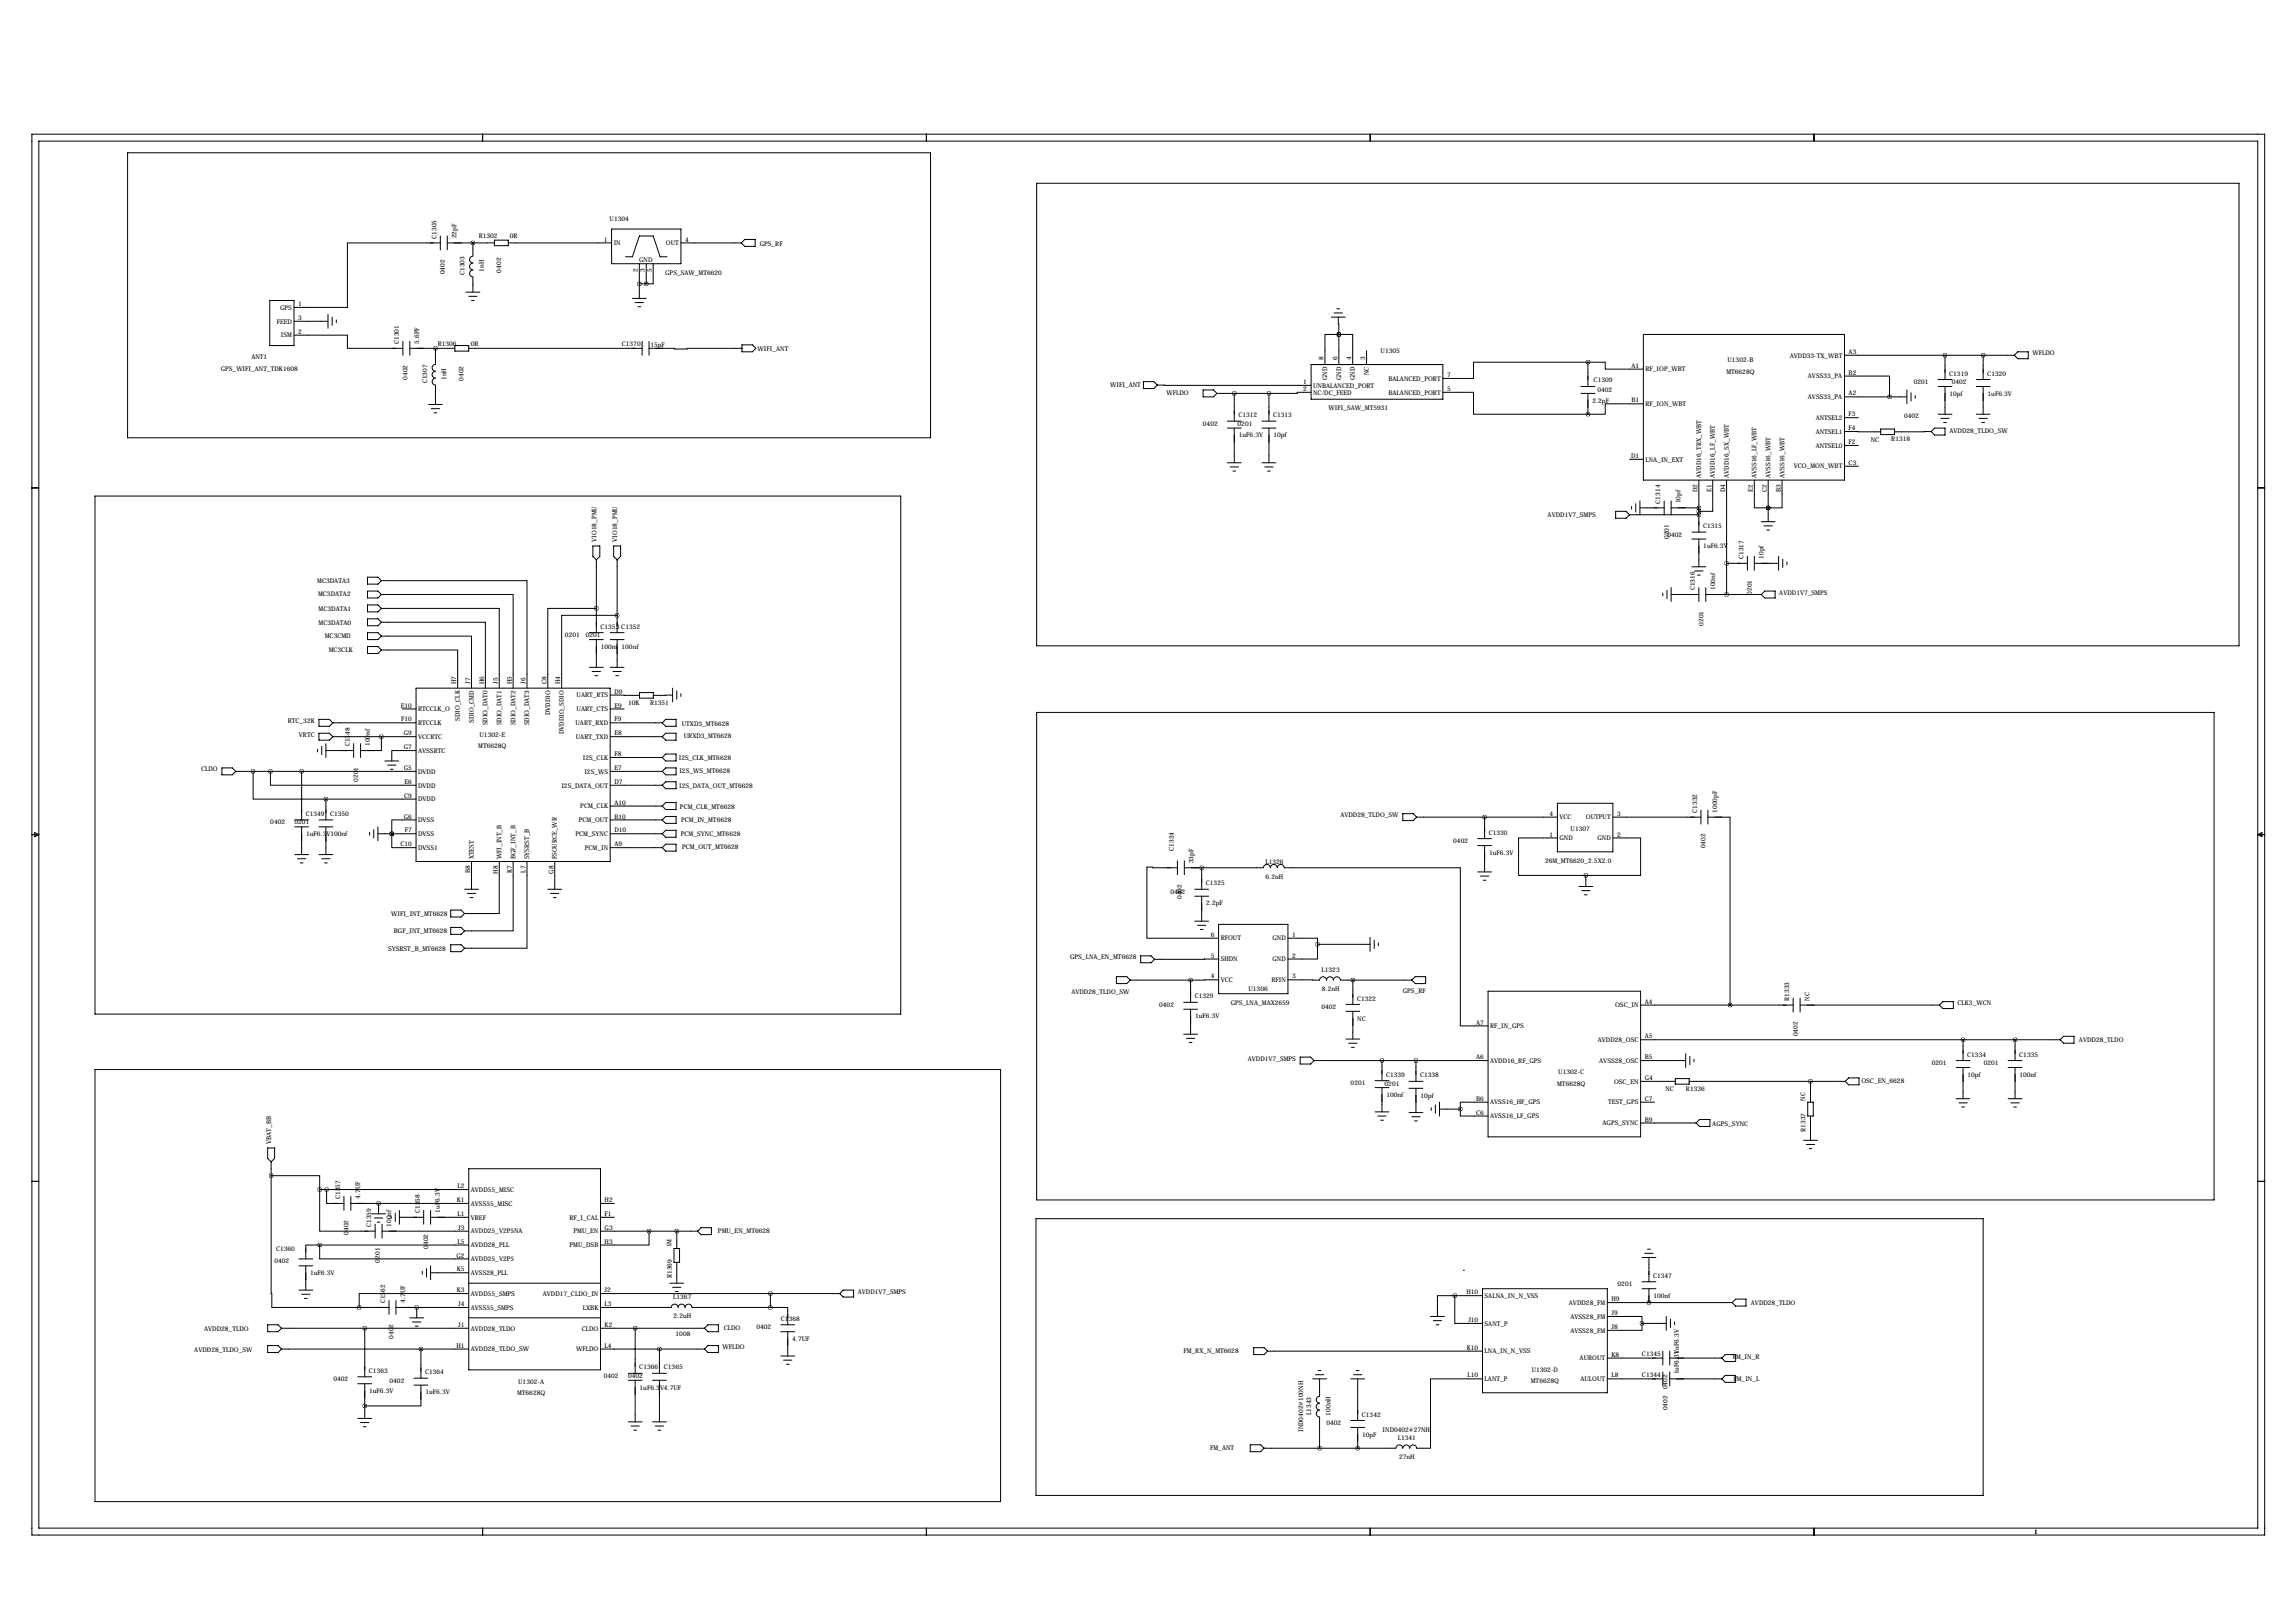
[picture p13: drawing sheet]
<svg xmlns="http://www.w3.org/2000/svg" width="841mm" height="594mm" viewBox="0 0 841 594" stroke-linecap="round" stroke-linejoin="round" font-family="sans-serif">
<defs><g id="words">
<g font-size="2.4">
<text x="223.3" y="81.1">U1304</text>
<text x="159.9" y="87.4" transform="rotate(-90 159.9 87.4)">C1305</text>
<text x="167.2" y="87.3" transform="rotate(-90 167.2 87.3)">22pF</text>
<text x="175.4" y="87.2">R1302</text>
<text x="186.8" y="87.1">0R</text>
<text x="221.1" y="88.5">1</text>
<text x="224.8" y="89.8">IN</text>
<text x="243.9" y="89.8">OUT</text>
<text x="251" y="88.5">4</text>
<text x="278.3" y="90">GPS_RF</text>
<text x="234.1" y="95.9">GND</text>
<text x="163" y="100.5" transform="rotate(-90 163 100.5)">0402</text>
<text x="170.2" y="100.8" transform="rotate(-90 170.2 100.8)">C1303</text>
<text x="177.2" y="99.5" transform="rotate(-90 177.2 99.5)">1nH</text>
<text x="183.5" y="99.8" transform="rotate(-90 183.5 99.8)">0402</text>
<text x="233.7" y="99.5" transform="rotate(-90 233.7 99.5)">2</text>
<text x="236.2" y="99.5" transform="rotate(-90 236.2 99.5)">3</text>
<text x="238.8" y="99.5" transform="rotate(-90 238.8 99.5)">5</text>
<text x="243.7" y="100.7">GPS_SAW_MT6620</text>
<text x="102.6" y="113.4">GPS</text>
<text x="109.2" y="112.1">1</text>
<text x="101.4" y="118.5">FEED</text>
<text x="109.2" y="117.2">3</text>
<text x="102.9" y="123.6">ISM</text>
<text x="109.2" y="122.2">2</text>
<text x="153.5" y="126" transform="rotate(-90 153.5 126)">5.6PF</text>
<text x="92.1" y="131.6">ANT1</text>
<text x="146.2" y="126.1" transform="rotate(-90 146.2 126.1)">C1301</text>
<text x="160.4" y="126.6">R1306</text>
<text x="172.5" y="126.8">0R</text>
<text x="227.8" y="126.8">C1370</text>
<text x="238.3" y="126.9">15pF</text>
<text x="277.5" y="128.5">WIFI_ANT</text>
<text x="484.8" y="132" transform="rotate(-90 484.8 132)">8</text>
<text x="489.9" y="132" transform="rotate(-90 489.9 132)">6</text>
<text x="495" y="132" transform="rotate(-90 495 132)">4</text>
<text x="500.1" y="132" transform="rotate(-90 500.1 132)">3</text>
<text x="505.7" y="129.5">U1305</text>
<text x="655.6" y="130.9">AVDD33-TX_WBT</text>
<text x="677.2" y="129.6">A3</text>
<text x="744.5" y="130.1">WFLDO</text>
<text x="80.9" y="135.8">GPS_WIFI_ANT_TDK1608</text>
<text x="501.4" y="137.4" transform="rotate(-90 501.4 137.4)">NC</text>
<text x="597.6" y="134.7">A1</text>
<text x="602.7" y="136">RF_IOP_WBT</text>
<text x="632.4" y="136.9">MT6628Q</text>
<text x="632.8" y="132.7">U1302-B</text>
<text x="677.2" y="137.2">B2</text>
<text x="714" y="137.6">C1319</text>
<text x="728" y="137.6">C1320</text>
<text x="149.2" y="139.1" transform="rotate(-90 149.2 139.1)">0402</text>
<text x="156.5" y="140.4" transform="rotate(-90 156.5 140.4)">C1307</text>
<text x="163.5" y="139.2" transform="rotate(-90 163.5 139.2)">1nH</text>
<text x="169.8" y="139.4" transform="rotate(-90 169.8 139.4)">0402</text>
<text x="406.7" y="141.8">WIFI_ANT</text>
<text x="477.4" y="140.6">1</text>
<text x="477.4" y="143.2">2</text>
<text x="481" y="142">UNBALANCED_PORT</text>
<text x="486.2" y="139.2" transform="rotate(-90 486.2 139.2)">GND</text>
<text x="491.3" y="139.2" transform="rotate(-90 491.3 139.2)">GND</text>
<text x="496.3" y="139.2" transform="rotate(-90 496.3 139.2)">GND</text>
<text x="508.6" y="139.4">BALANCED_PORT</text>
<text x="530" y="143.2">5</text>
<text x="530" y="138.1">7</text>
<text x="583.7" y="140">C1309</text>
<text x="585.2" y="143.4">0402</text>
<text x="662.2" y="138.6">AVSS33_PA</text>
<text x="701" y="140.7">0201</text>
<text x="715" y="140.7">0402</text>
<text x="427.3" y="144.8">WFLDO</text>
<text x="481" y="144.5">NC/DC_FEED</text>
<text x="508.6" y="144.5">BALANCED_PORT</text>
<text x="583.3" y="147.5">2.2pF</text>
<text x="597.6" y="147.4">B1</text>
<text x="602.7" y="148.7">RF_ION_WBT</text>
<text x="662.2" y="146.2">AVSS33_PA</text>
<text x="677.2" y="144.9">A2</text>
<text x="714.1" y="144.9">10pf</text>
<text x="728.1" y="144.9">1uF6.3V</text>
<text x="440.6" y="155.9">0402</text>
<text x="453.3" y="155.9">0201</text>
<text x="453.6" y="152.8">C1312</text>
<text x="466.3" y="152.8">C1313</text>
<text x="486.7" y="150.2">WIFI_SAW_MT5931</text>
<text x="665.1" y="153.8">ANTSEL2</text>
<text x="677.2" y="152.5">F3</text>
<text x="697.5" y="153.1">0402</text>
<text x="453.7" y="160.2">1uF6.3V</text>
<text x="466.4" y="160.2">10pf</text>
<text x="665.1" y="158.9">ANTSEL1</text>
<text x="677.2" y="157.6">F4</text>
<text x="685.3" y="161.7">NC</text>
<text x="692.8" y="161.6">R1318</text>
<text x="714.1" y="158.7">AVDD28_TLDO_SW</text>
<text x="597.5" y="167.7">D1</text>
<text x="665.1" y="164">ANTSEL0</text>
<text x="677.2" y="162.6">F2</text>
<text x="602.7" y="169">LNA_IN_EXT</text>
<text x="657.1" y="171.6">VCO_MON_WBT</text>
<text x="677.2" y="170.3">C3</text>
<text x="623.1" y="175.1" transform="rotate(-90 623.1 175.1)">AVDD16_TRX_WBT</text>
<text x="628.2" y="175.1" transform="rotate(-90 628.2 175.1)">AVDD16_LF_WBT</text>
<text x="633.3" y="175.1" transform="rotate(-90 633.3 175.1)">AVDD16_SX_WBT</text>
<text x="643.5" y="175.1" transform="rotate(-90 643.5 175.1)">AVSS16_LF_WBT</text>
<text x="648.5" y="175.1" transform="rotate(-90 648.5 175.1)">AVSS16_WBT</text>
<text x="653.6" y="175.1" transform="rotate(-90 653.6 175.1)">AVSS16_WBT</text>
<text x="608.2" y="184.5" transform="rotate(-90 608.2 184.5)">C1314</text>
<text x="615.5" y="184.4" transform="rotate(-90 615.5 184.4)">10pf</text>
<text x="621.8" y="180.4" transform="rotate(-90 621.8 180.4)">D2</text>
<text x="626.9" y="180.1" transform="rotate(-90 626.9 180.1)">E1</text>
<text x="632" y="180.4" transform="rotate(-90 632 180.4)">D4</text>
<text x="642.1" y="180.1" transform="rotate(-90 642.1 180.1)">E2</text>
<text x="647.2" y="180.2" transform="rotate(-90 647.2 180.2)">C2</text>
<text x="652.3" y="180.2" transform="rotate(-90 652.3 180.2)">B3</text>
<text x="566.9" y="189.5">AVDD1V7_SMPS</text>
<text x="610.8" y="196.6">0402</text>
<text x="611.3" y="197.5" transform="rotate(-90 611.3 197.5)">0201</text>
<text x="623.8" y="193.5">C1315</text>
<text x="218.4" y="198.4" transform="rotate(-90 218.4 198.4)">VIO18_PMU</text>
<text x="226.1" y="198.4" transform="rotate(-90 226.1 198.4)">VIO18_PMU</text>
<text x="623.9" y="200.8">1uF6.3V</text>
<text x="638.7" y="204.8" transform="rotate(-90 638.7 204.8)">C1317</text>
<text x="646" y="204.7" transform="rotate(-90 646 204.7)">10pf</text>
<text x="116.2" y="213.5">MC3DATA3</text>
<text x="116.5" y="218.4">MC3DATA2</text>
<text x="620.9" y="216.2" transform="rotate(-90 620.9 216.2)">C1316</text>
<text x="628.2" y="216.1" transform="rotate(-90 628.2 216.1)">100nf</text>
<text x="641.7" y="217.8" transform="rotate(-90 641.7 217.8)">0201</text>
<text x="651.8" y="217.7">AVDD1V7_SMPS</text>
<text x="116.7" y="223.8">MC3DATA1</text>
<text x="116.7" y="228.9">MC3DATA0</text>
<text x="119" y="233.8">MC3CMD</text>
<text x="207" y="233.4">0201</text>
<text x="214.6" y="233.4">0201</text>
<text x="220" y="230.3">C1353 C1352</text>
<text x="624" y="229.2" transform="rotate(-90 624 229.2)">0201</text>
<text x="120.4" y="238.6">MC3CLK</text>
<text x="220.1" y="237.6">100nf</text>
<text x="227.7" y="237.6">100nf</text>
<text x="167.1" y="250.5" transform="rotate(-90 167.1 250.5)">H7</text>
<text x="172.2" y="250.5" transform="rotate(-90 172.2 250.5)">J7</text>
<text x="177.3" y="250.5" transform="rotate(-90 177.3 250.5)">H6</text>
<text x="182.4" y="250.5" transform="rotate(-90 182.4 250.5)">J5</text>
<text x="187.5" y="250.5" transform="rotate(-90 187.5 250.5)">H5</text>
<text x="192.5" y="250.5" transform="rotate(-90 192.5 250.5)">J6</text>
<text x="200.2" y="250.5" transform="rotate(-90 200.2 250.5)">C8</text>
<text x="205.2" y="250.5" transform="rotate(-90 205.2 250.5)">H4</text>
<text x="211.2" y="255.4">UART_RTS</text>
<text x="225" y="254.1">D9</text>
<text x="146.8" y="259.2">E10</text>
<text x="153.2" y="260.5">RTCCLK_O</text>
<text x="201.5" y="261.9" transform="rotate(-90 201.5 261.9)">DVDDIO</text>
<text x="211.2" y="260.5">UART_CTS</text>
<text x="225" y="259.2">E9</text>
<text x="230.1" y="258.2">10K</text>
<text x="238.1" y="258.1">R1351</text>
<text x="105.4" y="264.7">RTC_32K</text>
<text x="109.5" y="269.8">VRTC</text>
<text x="146.9" y="264.2">F10</text>
<text x="147.9" y="269.3">G9</text>
<text x="153.2" y="265.6">RTCCLK</text>
<text x="168.5" y="264.1" transform="rotate(-90 168.5 264.1)">SDIO_CLK</text>
<text x="173.6" y="264.8" transform="rotate(-90 173.6 264.8)">SDIO_CMD</text>
<text x="175.7" y="269.8">U1302-E</text>
<text x="178.6" y="265.7" transform="rotate(-90 178.6 265.7)">SDIO_DAT0</text>
<text x="183.7" y="265.7" transform="rotate(-90 183.7 265.7)">SDIO_DAT1</text>
<text x="188.8" y="265.7" transform="rotate(-90 188.8 265.7)">SDIO_DAT2</text>
<text x="193.9" y="265.7" transform="rotate(-90 193.9 265.7)">SDIO_DAT3</text>
<text x="206.6" y="269" transform="rotate(-90 206.6 269)">DVDDIO_SDIO</text>
<text x="210.8" y="265.6">UART_RXD</text>
<text x="225" y="269.3">E8</text>
<text x="225" y="264.2">F9</text>
<text x="249.7" y="265.8">UTXD3_MT6628</text>
<text x="128.1" y="273.4" transform="rotate(-90 128.1 273.4)">C1348</text>
<text x="135.5" y="273.3" transform="rotate(-90 135.5 273.3)">100nf</text>
<text x="147.9" y="274.4">G7</text>
<text x="153.2" y="270.6">VCCRTC</text>
<text x="153.2" y="275.7">AVSSRTC</text>
<text x="175.2" y="274">MT6628Q</text>
<text x="210.9" y="270.6">UART_TXD</text>
<text x="250.5" y="270.2">URXD3_MT6628</text>
<text x="213.5" y="278.3">I2S_CLK</text>
<text x="225" y="276.9">F8</text>
<text x="248.7" y="278.2">I2S_CLK_MT6628</text>
<text x="73.6" y="282.5">CLDO</text>
<text x="131.2" y="286.4" transform="rotate(-90 131.2 286.4)">0201</text>
<text x="147.9" y="282">G5</text>
<text x="148.2" y="287.1">E6</text>
<text x="153.2" y="283.3">DVDD</text>
<text x="214.1" y="283.3">I2S_WS</text>
<text x="225" y="287.1">D7</text>
<text x="225" y="282">E7</text>
<text x="248.9" y="283.2">I2S_WS_MT6628</text>
<text x="148" y="292.2">C9</text>
<text x="153.2" y="288.4">DVDD</text>
<text x="153.2" y="293.5">DVDD</text>
<text x="205.6" y="288.4">I2S_DATA_OUT</text>
<text x="248.8" y="288.5">I2S_DATA_OUT_MT6628</text>
<text x="112" y="298.9">C1349</text>
<text x="120.9" y="298.9">C1350</text>
<text x="147.9" y="299.8">G6</text>
<text x="212.6" y="296">PCM_CLK</text>
<text x="225" y="299.8">B10</text>
<text x="225" y="294.7">A10</text>
<text x="249.1" y="296.2">PCM_CLK_MT6628</text>
<text x="491" y="299.3">AVDD28_TLDO_SW</text>
<text x="567.6" y="298.8">4</text>
<text x="592.3" y="298.8">3</text>
<text x="621.6" y="297.8" transform="rotate(-90 621.6 297.8)">C1332</text>
<text x="629" y="297.7" transform="rotate(-90 629 297.7)">1000pF</text>
<text x="99" y="302">0402</text>
<text x="107.9" y="302">0201</text>
<text x="148.3" y="304.9">F7</text>
<text x="153.2" y="301.1">DVSS</text>
<text x="212" y="301.1">PCM_OUT</text>
<text x="225" y="304.9">D10</text>
<text x="249.5" y="301.2">PCM_IN_MT6628</text>
<text x="545.3" y="305.7">C1330</text>
<text x="571.2" y="300.1">VCC</text>
<text x="575.3" y="304.4">U1307</text>
<text x="580.9" y="300.1">OUTPUT</text>
<text x="112.1" y="306.2">1uF6.3V100nf</text>
<text x="146.7" y="310">C10</text>
<text x="153.2" y="306.2">DVSS</text>
<text x="153.2" y="311.3">DVSS1</text>
<text x="210.8" y="306.2">PCM_SYNC</text>
<text x="214.2" y="311.3">PCM_IN</text>
<text x="225" y="310">A9</text>
<text x="249.4" y="306">PCM_SYNC_MT6628</text>
<text x="249.9" y="311">PCM_OUT_MT6628</text>
<text x="430" y="311.6" transform="rotate(-90 430 311.6)">C1324</text>
<text x="532.3" y="308.8">0402</text>
<text x="567.6" y="306.4">1</text>
<text x="571.2" y="307.7">GND</text>
<text x="585.1" y="307.7">GND</text>
<text x="592.3" y="306.4">2</text>
<text x="624.7" y="310.8" transform="rotate(-90 624.7 310.8)">0402</text>
<text x="173.6" y="314.8" transform="rotate(-90 173.6 314.8)">XTEST</text>
<text x="183.7" y="314.8" transform="rotate(-90 183.7 314.8)">WFI_INT_B</text>
<text x="188.8" y="314.8" transform="rotate(-90 188.8 314.8)">BGF_INT_B</text>
<text x="193.9" y="314.8" transform="rotate(-90 193.9 314.8)">SYSRST_B</text>
<text x="204" y="314.8" transform="rotate(-90 204 314.8)">FSOURCE_WR</text>
<text x="437.2" y="316.2" transform="rotate(-90 437.2 316.2)">33pF</text>
<text x="463.5" y="316.6">L1326</text>
<text x="545.4" y="313.1">1uF6.3V</text>
<text x="565.9" y="316.2">26M_MT6620_2.5X2.0</text>
<text x="172.2" y="319.9" transform="rotate(-90 172.2 319.9)">B8</text>
<text x="182.4" y="320.1" transform="rotate(-90 182.4 320.1)">H8</text>
<text x="187.5" y="319.9" transform="rotate(-90 187.5 319.9)">K7</text>
<text x="192.5" y="319.6" transform="rotate(-90 192.5 319.6)">L7</text>
<text x="202.7" y="320.1" transform="rotate(-90 202.7 320.1)">G8</text>
<text x="463.6" y="321.8">6.2nH</text>
<text x="428.7" y="327.4">0402</text>
<text x="433" y="329.3" transform="rotate(-90 433 329.3)">0402</text>
<text x="441.7" y="324.3">C1325</text>
<text x="143.3" y="335.4">WIFI_INT_MT6628</text>
<text x="441.8" y="331.6">2.2pF</text>
<text x="144.3" y="341.8">BGF_INT_MT6628</text>
<text x="443.5" y="343.1">6</text>
<text x="447.1" y="344.5">RFOUT</text>
<text x="466.1" y="344.5">GND</text>
<text x="473.3" y="343.1">1</text>
<text x="142.1" y="348.3">SYSRST_B_MT6628</text>
<text x="392" y="351.4">GPS_LNA_EN_MT6628</text>
<text x="443.5" y="350.7">5</text>
<text x="447.1" y="352.1">SHDN</text>
<text x="466.1" y="352.1">GND</text>
<text x="473.3" y="350.7">2</text>
<text x="443.5" y="358.4">4</text>
<text x="447.1" y="359.7">VCC</text>
<text x="465.7" y="359.7">RFIN</text>
<text x="473.3" y="358.4">3</text>
<text x="484.1" y="355.9">L1323</text>
<text x="392.4" y="364.1">AVDD28_TLDO_SW</text>
<text x="437.6" y="365.7">C1329</text>
<text x="457.3" y="362.9">U1306</text>
<text x="484.2" y="362.9">8.2nH</text>
<text x="513.9" y="363.8">GPS_RF</text>
<text x="424.6" y="368.8">0402</text>
<text x="450.8" y="368.2">GPS_LNA_MAX2659</text>
<text x="484.1" y="369.5">0402</text>
<text x="497.1" y="366.4">C1322</text>
<text x="591.6" y="368.9">OSC_IN</text>
<text x="602.5" y="367.6">A4</text>
<text x="655.4" y="366.6" transform="rotate(-90 655.4 366.6)">R1333</text>
<text x="662.8" y="366.5" transform="rotate(-90 662.8 366.5)">NC</text>
<text x="717" y="368.1">CLK3_WCN</text>
<text x="437.7" y="373">1uF6.3V</text>
<text x="497.2" y="373.8">NC</text>
<text x="540.7" y="375.2">A7</text>
<text x="545.8" y="376.6">RF_IN_GPS</text>
<text x="585.3" y="381.6">AVDD28_OSC</text>
<text x="602.5" y="380.3">A5</text>
<text x="658.5" y="379.6" transform="rotate(-90 658.5 379.6)">0402</text>
<text x="761.5" y="381.6">AVDD28_TLDO</text>
<text x="457.1" y="388.4">AVDD1V7_SMPS</text>
<text x="540.7" y="387.9">A6</text>
<text x="545.8" y="389.3">AVDD16_RF_GPS</text>
<text x="585.8" y="389.3">AVSS28_OSC</text>
<text x="602.5" y="387.9">B5</text>
<text x="720.6" y="387">C1334</text>
<text x="739.6" y="387">C1335</text>
<text x="507.7" y="394.4">C1339</text>
<text x="520.2" y="394.6">C1338</text>
<text x="570.8" y="393.5">U1302-C</text>
<text x="602.5" y="395.5">G4</text>
<text x="707.6" y="390.1">0201</text>
<text x="720.7" y="394.4">10pf</text>
<text x="726.6" y="390.1">0201</text>
<text x="739.7" y="394.4">100nf</text>
<text x="494.7" y="397.5">0201</text>
<text x="507.2" y="397.7">0201</text>
<text x="507.8" y="401.7">100nf</text>
<text x="520.3" y="402">10pf</text>
<text x="570.4" y="397.7">MT6628Q</text>
<text x="591.2" y="396.9">OSC_EN</text>
<text x="610.1" y="399.6">NC</text>
<text x="617.6" y="399.5">R1336</text>
<text x="681.8" y="396.7">OSC_EN_6628</text>
<text x="540.7" y="403.2">B6</text>
<text x="545.8" y="404.5">AVSS16_HF_GPS</text>
<text x="589.1" y="404.5">TEST_GPS</text>
<text x="602.5" y="403.2">C7</text>
<text x="661.3" y="403.2" transform="rotate(-90 661.3 403.2)">NC</text>
<text x="540.7" y="408.2">C6</text>
<text x="545.8" y="409.6">AVSS16_LF_GPS</text>
<text x="587" y="412.1">AGPS_SYNC</text>
<text x="602.5" y="410.8">B9</text>
<text x="627.2" y="412.5">AGPS_SYNC</text>
<text x="99.3" y="418.9" transform="rotate(-90 99.3 418.9)">VBAT_BB</text>
<text x="661.4" y="414.5" transform="rotate(-90 661.4 414.5)">R1337</text>
<text x="167.6" y="435.2">L2</text>
<text x="172.5" y="436.5">AVDD55_MISC</text>
<text x="124.6" y="439.2" transform="rotate(-90 124.6 439.2)">C1357</text>
<text x="131.9" y="439.1" transform="rotate(-90 131.9 439.1)">4.7UF</text>
<text x="167.3" y="440.3">K1</text>
<text x="172.5" y="441.6">AVSS55_MISC</text>
<text x="221.5" y="440.3">H2</text>
<text x="136" y="449.4" transform="rotate(-90 136 449.4)">C1359</text>
<text x="143.3" y="449.3" transform="rotate(-90 143.3 449.3)">100nf</text>
<text x="153.8" y="444.3" transform="rotate(-90 153.8 444.3)">C1358</text>
<text x="161.1" y="444.2" transform="rotate(-90 161.1 444.2)">1uF6.3V</text>
<text x="167.6" y="445.3">L1</text>
<text x="172.5" y="446.7">VREF</text>
<text x="208.6" y="446.7">RF_I_CAL</text>
<text x="221.5" y="445.3">F1</text>
<text x="127.6" y="452.2" transform="rotate(-90 127.6 452.2)">0402</text>
<text x="167.6" y="455.5">L5</text>
<text x="167.9" y="450.4">J3</text>
<text x="172.5" y="451.8">AVDD25_V2P5NA</text>
<text x="210.1" y="451.8">PMU_EN</text>
<text x="221.5" y="455.5">H3</text>
<text x="221.5" y="450.4">G3</text>
<text x="263" y="451.5">PMU_EN_MT6628</text>
<text x="101.1" y="458.2">C1360</text>
<text x="156.9" y="457.3" transform="rotate(-90 156.9 457.3)">0402</text>
<text x="167.2" y="460.6">G2</text>
<text x="172.5" y="456.8">AVDD28_PLL</text>
<text x="172.5" y="461.9">AVDD25_V2P5</text>
<text x="208.6" y="456.8">PMU_DSB</text>
<text x="246" y="456.8" transform="rotate(-90 246 456.8)">1M</text>
<text x="100.5" y="462.7">0402</text>
<text x="113.6" y="467">1uF6.3V</text>
<text x="139.1" y="462.4" transform="rotate(-90 139.1 462.4)">0201</text>
<text x="167.3" y="465.7">K5</text>
<text x="172.5" y="467">AVSS28_PLL</text>
<text x="167.3" y="473.3">K3</text>
<text x="221.5" y="473.3">J2</text>
<text x="246.1" y="468.1" transform="rotate(-90 246.1 468.1)">R1369</text>
<text x="314.2" y="473.8">AVDD1V7_SMPS</text>
<text x="592.5" y="471.1">0201</text>
<text x="605.5" y="468">C1347</text>
<text x="141.1" y="477.3" transform="rotate(-90 141.1 477.3)">C1362</text>
<text x="148.4" y="477.2" transform="rotate(-90 148.4 477.2)">4.7UF</text>
<text x="167.9" y="478.4">J4</text>
<text x="172.5" y="474.6">AVDD55_SMPS</text>
<text x="172.5" y="479.7">AVSS55_SMPS</text>
<text x="198.8" y="474.6">AVDD17_CLDO_IN</text>
<text x="213.5" y="479.7">LXBK</text>
<text x="221.5" y="478.4">L3</text>
<text x="246.6" y="475.8">L1367</text>
<text x="537.2" y="474">H10</text>
<text x="543.8" y="475.4">SALNA_IN_N_VSS</text>
<text x="574.7" y="477.9">AVDD28_FM</text>
<text x="590.3" y="476.6">H9</text>
<text x="605.6" y="475.4">100nf</text>
<text x="641.3" y="477.9">AVDD28_TLDO</text>
<text x="167.9" y="486">J1</text>
<text x="221.5" y="486">K2</text>
<text x="246.7" y="482.8">2.2uH</text>
<text x="286.1" y="483.9">C1368</text>
<text x="537.9" y="484.2">J10</text>
<text x="543.8" y="485.5">SANT_P</text>
<text x="575.2" y="483">AVSS28_FM</text>
<text x="590.3" y="481.7">J9</text>
<text x="74.8" y="487.5">AVDD28_TLDO</text>
<text x="144.2" y="490.3" transform="rotate(-90 144.2 490.3)">0402</text>
<text x="172.5" y="487.3">AVDD28_TLDO</text>
<text x="213.1" y="487.3">CLDO</text>
<text x="247.5" y="489.2">1008</text>
<text x="265.1" y="487.2">CLDO</text>
<text x="277.1" y="486.9">0402</text>
<text x="290.2" y="491.1">4.7UF</text>
<text x="575.2" y="488.1">AVSS28_FM</text>
<text x="590.3" y="486.7">J8</text>
<text x="71.2" y="495.1">AVDD28_TLDO_SW</text>
<text x="167.2" y="493.6">H1</text>
<text x="172.5" y="494.9">AVDD28_TLDO_SW</text>
<text x="211" y="494.9">WFLDO</text>
<text x="221.5" y="493.6">L4</text>
<text x="264.7" y="494.1">WFLDO</text>
<text x="433.5" y="495.6">FM_RX_N_MT6628</text>
<text x="537.3" y="494.4">K10</text>
<text x="543.8" y="495.7">LNA_IN_N_VSS</text>
<text x="590.3" y="496.9">K8</text>
<text x="601.5" y="496.6">C1345</text>
<text x="615" y="495.8" transform="rotate(-90 615 495.8)">1uF6.3V</text>
<text x="634.7" y="497.9">FM_IN_R</text>
<text x="135.1" y="502.8">C1363</text>
<text x="155.7" y="503.3">C1364</text>
<text x="234.2" y="501.6">C1366</text>
<text x="243.2" y="501.5">C1365</text>
<text x="561.1" y="502.5">U1302-D</text>
<text x="578.6" y="498.2">AUROUT</text>
<text x="615" y="503.4" transform="rotate(-90 615 503.4)">1uF6.3V</text>
<text x="122.1" y="505.9">0402</text>
<text x="142.7" y="506.4">0402</text>
<text x="189.8" y="506.8">U1302-A</text>
<text x="221.2" y="504.7">0402</text>
<text x="230.1" y="504.7">0402</text>
<text x="234.3" y="508.9">1uF6.3V4.7UF</text>
<text x="537.6" y="504.5">L10</text>
<text x="543.8" y="505.9">LANT_P</text>
<text x="560.7" y="506.7">MT6628Q</text>
<text x="578.9" y="505.9">AULOUT</text>
<text x="590.3" y="504.5">L8</text>
<text x="601.5" y="504.2">C1344</text>
<text x="610.8" y="508.9" transform="rotate(-90 610.8 508.9)">0402</text>
<text x="635" y="505.7">FM_IN_L</text>
<text x="135.2" y="510.2">1uF6.3V</text>
<text x="155.8" y="510.7">1uF6.3V</text>
<text x="189.4" y="511">MT6628Q</text>
<text x="480.3" y="518.3" transform="rotate(-90 480.3 518.3)">L1343</text>
<text x="485.9" y="521.9">0402</text>
<text x="487.3" y="518.5" transform="rotate(-90 487.3 518.5)">100nH</text>
<text x="498.9" y="518.8">C1342</text>
<text x="610.8" y="516.5" transform="rotate(-90 610.8 516.5)">0402</text>
<text x="477.3" y="524.5" transform="rotate(-90 477.3 524.5)">IND0402#100NH</text>
<text x="499" y="526.2">10pF</text>
<text x="506.5" y="524.4">IND0402#27NH</text>
<text x="512" y="527.4">L1341</text>
<text x="443.3" y="531.1">FM_ANT</text>
<text x="512.5" y="534.4">27nH</text>
</g>
<text font-size="2.3" x="745.1" y="561.8">1</text>
</g></defs>
<g fill="none" stroke="#000" stroke-width=".37">
<path d="M11.7 49.1h817.9v513.1h-817.9zM14.2 51.7h812.8v508h-812.8zM46.7 56h294.2v104.3h-294.2zM176.8 49.1v2.6M339.3 49.1v2.6M501.9 49.1v2.6M664.5 49.1v2.6M379.7 67.1h440.5v169.4h-440.5zM161.3 89h-34v23.6h-19.6M161.3 86.4v5.1M163.8 89h17.3M163.8 86.4v5.1"/>
<path d="M173.2 98.9a1.27 1.27 0 0 0-1.2 1.2 1.27 1.27 0 0 0 1.2 1.3M173.2 96.3a1.27 1.27 0 0 0-1.2 1.3 1.27 1.27 0 0 0 1.2 1.3M173.2 89v4.8a1.27 1.27 0 0 0-1.2 1.3 1.27 1.27 0 0 0 1.2 1.2M181.1 88h5.1v2h-5.1zM186.2 89h37.8M224 83.9h25.4v12.7h-25.4zM229.1 94.1h2.5l2.6-7.7h5.1l2.5 7.7h2.5M234.2 96.6v12.7M236.7 96.6v7.4M239.3 96.6v7.4h-2.6M249.4 89h22.1M271.5 89l1.3-1.3h3.8v2.5h-3.8z"/>
<path d="M98.8 110.1h8.9v16.5h-8.9zM107.7 117.7h12.4M120.1 115.1v5.1M121.7 116.1v3.1M123.2 117.2v1M170.7 107h5.1M171.7 108.5h3.1M172.7 110.1h1M173.2 101.4v5.6M231.6 109.3h5.1M232.7 110.8h3M233.7 112.3h1"/>
<path d="M234.2 104h2.5M487.7 116.1h5.1M488.7 114.6h3M489.7 113.1h1M490.2 116.1l.2 6.4M107.7 122.8h19.6v4.8h20.3M147.6 125v5.1M150.1 127.6h16.5M150.1 125v5.1M159.5 127.6v5.8a1.27 1.27 0 0 0-1.2 1.3 1.27 1.27 0 0 0 1.2 1.3 1.27 1.27 0 0 0-1.2 1.2 1.27 1.27 0 0 0 1.2 1.3 1.27 1.27 0 0 0-1.2 1.3 1.27 1.27 0 0 0 1.2 1.2v7.2M166.6 126.6h5.1v2h-5.1zM171.7 127.6h63.5"/>
<path d="M235.2 125v5.1M237.7 127.6h9.3v.2h4.7v-.2h20.1M237.7 125v5.1M271.8 126.3h3.8l1.3 1.3-1.3 1.2h-3.8zM418.8 139.8h3.9l1.2 1.2-1.2 1.3h-3.9zM480.3 133.5h48.2v12.7h-48.2zM490.4 122.5h-5.1v11M490.4 122.5h.1M490.4 122.5h5.1v11M490.4 122.5v11M500.6 128.4v5.1M581.7 132.7h-41.9v5.9h-11.3"/>
<path d="M581.7 132.7h6.3v2.5h14M581.7 132.7v8.8M602 122.5h73.6v53.3h-73.6zM675.6 137.7h16.5v7.7M675.6 130.1h62.3M709.9 139h5.1M712.5 130.1v8.9M723.9 139h5.1M726.4 130.1v8.9M739.1 128.8h3.8v2.6h-3.8l-1.2-1.3zM157 148.2h5.1M158 149.7h3"/>
<path d="M159 151.2h1M423.9 141l56.4 .1M440.7 142.8h3.8l1.3 1.3-1.3 1.3h-3.8zM445.8 144.1h19M449.6 154.2h5.1M449.6 156.8h5.1M452.1 144.1v10.1M452.1 156.8v12.7M462.3 154.2h5.1M462.3 156.8h5.1M464.8 144.1v10.1M464.8 156.8v12.7"/>
<path d="M480.3 143.7h-5.1v.4h-10.4M528.5 143.7h11.3v8h41.9M579.1 141.5h5.1M579.1 144.1h5.1M581.7 144.1v7.6M602 147.9h-14v3.8h-6.3M675.6 158.1l13.3 .1M675.6 153h5.1M675.6 145.4h22.9M688.9 157.1h5.1v2.1h-5.1zM698.5 142.8v5.1M700 143.8v3.1"/>
<path d="M701.5 144.9v1M707.4 158.1l-13.4 .1M707.4 158.1l1.3-1.3h3.8v2.5h-3.8zM709.9 141.5h5.1M709.9 151.7h5.1M710.9 153.2h3.1M712 154.8h1M712.5 141.5v10.2M723.9 141.5h5.1M723.9 151.7h5.1M724.9 153.2h3.1M725.9 154.8h1"/>
<path d="M726.4 141.5v10.2M11.7 178.7h2.5M449.6 169.5h5.1M450.6 171h3M451.6 172.5h1M462.3 169.5h5.1M463.3 171h3M464.3 172.5h1M596.9 168.2h5.1M622.3 175.8v19.1M627.4 175.8v11.5h-5.1M632.5 175.8v41.9"/>
<path d="M642.6 175.8v10.2h5.1M647.7 175.8v15.3M652.8 175.8v10.2h-5.1M675.6 170.8h5.1M675.6 163.1h5.1M827 178.7h2.6M34.8 181.7h295.1v189.7h-295.1zM217.2 200h2.5v3.8l-1.3 1.2-1.2-1.2zM224.8 200h2.5v3.8l-1.2 1.2-1.3-1.2zM591.8 187.3h3.8l1.3 1.2-1.3 1.3h-3.8zM596.9 188.5h25.4M597.7 185.5v1"/>
<path d="M599.2 184.5v3M600.7 186h8.9M600.7 183.5v5M609.6 183.5v5M612.1 186h10.2M612.1 183.5v5M619.8 194.9h5M619.8 197.4h5M622.3 197.4v10.2M645.2 191.1h5M646.2 192.6h3M647.2 194.1h1"/>
<path d="M647.7 186h.1M134.6 211.4h3.8l1.3 1.3-1.3 1.2h-3.8zM134.6 216.5h3.8l1.3 1.2-1.3 1.3h-3.8zM139.7 217.7h48.3v34.3M139.7 212.7h53.3v39.3M218.4 205v26.7M226.1 205v26.7M609.1 217.2v1.1M610.6 216.2v3.1M612.1 215.2v5.1M612.1 217.7h10.2M619.8 207.6h5"/>
<path d="M620.8 209.1h3M621.8 210.6h1M622.3 215.2v5.1M624.8 217.7h20.4M624.8 215.2v5.1M632.5 206.3h7.6M640.1 203.8v5.1M642.6 203.8v5.1M642.6 206.3h8.9M646.4 216.5h3.8v2.5h-3.8l-1.2-1.3zM651.5 203.8v5.1M653 204.8v3"/>
<path d="M654.6 205.8v1M134.6 231.7h3.8l1.3 1.3-1.3 1.3h-3.8zM134.6 221.6h3.8l1.3 1.2-1.3 1.3h-3.8zM134.6 226.6h3.8l1.3 1.3-1.3 1.3h-3.8zM134.6 236.8h3.8l1.3 1.3-1.3 1.2h-3.8zM139.7 238.1h27.9v13.9M139.7 233h33v19M139.7 227.9h38.1v24.1M139.7 222.8h43.2v29.2M215.9 231.7h5.1M215.9 234.3h5.1M218.4 222.8h-17.7v29.2"/>
<path d="M218.4 234.3v10.1M223.5 231.7h5.1M223.5 234.3h5.1M226.1 225.4h-20.4v26.6M226.1 234.3v10.1M147.3 259.7h5.1M152.4 252h71.1v63.5h-71.1zM215.9 244.4h5.1M216.9 245.9h3.1M217.9 247.5h1M223.5 254.6l10.7 .1M223.5 259.7h5.1"/>
<path d="M223.5 244.4h5.1M224.5 245.9h3.1M225.6 247.5h1M234.2 253.7h5.1v2h-5.1zM246.4 254.6l-7.1 .1M246.4 252v5.1M247.9 253.1v3M249.4 254.1v1M116.3 274.4v1M116.8 263.5h3.8l1.3 1.2-1.3 1.3h-3.8zM116.8 268.5h3.8l1.3 1.3-1.3 1.3h-3.8zM117.9 273.4v3"/>
<path d="M119.4 274.9h10.1M119.4 272.4v5M121.9 264.7h30.5M121.9 269.8h30.5M129.5 272.4v5M132.1 272.4v5M139.7 269.8v5.1h-7.6M141 278.7h5M152.4 274.9h-8.9v3.8M223.5 264.7h19.1M223.5 269.8h19.1M223.5 277.4h19.1"/>
<path d="M242.6 264.7l1.2-1.2h3.8v2.5h-3.8zM242.6 277.4l1.2-1.2h3.8v2.5h-3.8zM243.8 268.5h3.8v2.6h-3.8l-1.2-1.3zM379.7 260.9h431.3v178.6h-431.3zM81.3 281.2h3.8l1.3 1.3-1.3 1.3h-3.8zM86.4 282.5h66M92.7 282.5v10.2h26.7M99.1 282.5v5.1h53.3M110.5 282.5v17.8M119.4 292.7h33M119.4 292.7v7.6M142 280.2h3"/>
<path d="M143 281.8h1M223.5 282.5h19.1M223.5 287.6h19.1M223.5 295.2h19.1M242.6 287.6l1.2-1.3h3.8v2.6h-3.8zM242.6 295.2l1.2-1.3h3.8v2.6h-3.8zM243.8 281.2h3.8v2.6h-3.8l-1.2-1.3zM513.8 298h3.9l1.2 1.3-1.2 1.3h-3.9zM518.9 299.3h51.6M543.8 299.3v7.9M570.5 294.2h20.3v17.8h-20.3zM590.8 299.3h32.3"/>
<path d="M623.1 296.7v5.1M625.6 299.3h8.1v68.8M625.6 296.7v5.1M11.7 305.7h2.5M12.7 304.9l1.5 .8-1.5 .7zM107.9 300.3h5.1M107.9 302.8h5.1M107.9 313h5.1M109 314.5h3M110 316h1M110.5 302.8v10.2M116.8 300.3h5.1"/>
<path d="M116.8 302.8h5.1M116.8 313h5.1M117.9 314.5h3M118.9 316h1M119.4 302.8v10.2M135.4 304.9v1M136.9 303.9v3M138.4 305.4h14M138.4 302.8v5.1M143.5 305.4v5.1h8.9M143.5 305.4h.1M152.4 300.3h-8.9v5.1"/>
<path d="M172.7 315.5v10.2M182.9 315.5v19.1h-12.7M188 315.5v25.4h-17.8M193 315.5v31.8h-22.8M203.2 315.5v10.2M223.5 300.3h19.1M223.5 305.4h19.1M223.5 310.5h19.1M242.6 300.3l1.2-1.3h3.8v2.6h-3.8zM242.6 305.4l1.2-1.3h3.8v2.5h-3.8zM242.6 310.5l1.2-1.3h3.8v2.5h-3.8zM431.3 317.8h-9.2v-.2h-2v26h26.3"/>
<path d="M431.3 315.3v5.1M433.8 317.8h29M433.8 315.3v5.1M440.2 317.8v7.9M462.8 317.8a1.27 1.27 0 0 1 1.3-1.2 1.27 1.27 0 0 1 1.2 1.2M465.3 317.8a1.27 1.27 0 0 1 1.3-1.2 1.27 1.27 0 0 1 1.3 1.2M467.9 317.8a1.27 1.27 0 0 1 1.2-1.2 1.27 1.27 0 0 1 1.3 1.2h64.5v57.9h10.2M541.3 307.2h5.1M541.3 309.7h5.1M541.3 319.3h5.1M543.8 309.7v9.6M570.5 306.9h-14.2v13.7h24.6"/>
<path d="M590.8 306.9h10.2v13.7h-20.1M827 305.7h2.6M827 305.7l1.5-.8v1.5zM165.1 333.3h3.8l1.3 1.3-1.3 1.3h-3.8zM165.1 339.7h3.8l1.3 1.2-1.3 1.3h-3.8zM170.2 325.7h5.1M171.2 327.2h3M172.2 328.7h1M200.7 325.7h5M201.7 327.2h3M202.7 328.7h1M437.6 325.7h5.1"/>
<path d="M437.6 328.2h5.1M437.6 337.4h5.1M438.7 338.9h3M440.2 328.2v9.2M446.4 338.6h25.4v25.4h-25.4zM542.3 320.9h3M543.3 322.4h1M578.4 324.7h5M579.4 326.2h3M580.4 327.7h1M580.9 320.6v4.1M165.1 346h3.8l1.3 1.3-1.3 1.3h-3.8z"/>
<path d="M408.9 357.7h3.8l1.3 1.3-1.3 1.2h-3.8zM414 359h22.1M417.8 350.1h3.8l1.3 1.3-1.3 1.2h-3.8zM436.1 359v8.1M439.7 340.4h1M446.4 351.3l-23.5 .1M446.4 358.9l-10.3 .1M471.8 358.9l11.6 .1a1.27 1.27 0 0 1 1.2-1.2 1.27 1.27 0 0 1 1.3 1.2 1.27 1.27 0 0 1 1.3-1.2 1.27 1.27 0 0 1 1.2 1.2 1.27 1.27 0 0 1 1.3-1.2 1.27 1.27 0 0 1 1.3 1.2h26.1M471.8 343.6h10.8v2.3M482.6 345.9v5.4h-10.8M482.6 345.9h19.3M495.6 359v8.9"/>
<path d="M501.9 343.3v5.1M503.4 344.3v3.1M504.9 345.4v1M518.4 357.7h3.8v2.5h-3.8l-1.3-1.2zM433.6 367.1h5.1M433.6 369.6h5.1M433.6 378.8h5.1M436.1 369.6v9.2M493 367.9h5.1M493 370.4h5.1M495.6 370.4v10.2M545.1 363h55.9v53.4h-55.9z"/>
<path d="M601 368.1h55.8M656.8 365.6v5.1M659.4 368.1h51M659.4 365.6v5.1M711.7 366.8h3.8v2.6h-3.8l-1.3-1.3zM755.9 379.5h3.8v2.6h-3.8l-1.3-1.3zM34.8 391.7h331.7v158.3h-331.7zM434.6 380.3h3M435.6 381.8h1M476.2 387.2h3.9l1.2 1.2-1.2 1.3h-3.9zM481.3 388.4h63.8M493 380.6h5.1"/>
<path d="M494 382.1h3.1M495 383.6h1.1M503.7 395.8h5.1M503.7 398.3h5.1M506.2 388.4v7.4M506.2 398.3v8.9M516.1 396.1h5.1M516.1 398.6h5.1M518.7 388.4v7.7M518.7 398.6v8.9M601 388.4h16.5M601 396.1h12.7"/>
<path d="M601 380.8h153.6M613.7 395h5v2.1h-5zM617.5 385.9v5.1M618.7 396.1h57.2M619 386.9v3.1M620.5 387.9v1M663.2 396.1v7.6M677.2 394.8h3.8v2.5h-3.8l-1.3-1.2zM716.5 388.4h5.1M716.5 391h5.1M719.1 380.8v7.6M719.1 391v11.4"/>
<path d="M735.6 388.4h5.1M735.6 391h5.1M738.1 380.8v7.6M738.1 391v11.4M503.7 407.2h5.1M504.7 408.8h3M505.7 410.3h1M516.1 407.5h5.1M517.1 409h3.1M518.2 410.5h1M524.3 405.7v1M525.8 404.7v3"/>
<path d="M527.3 406.2h7.6M527.3 403.7v5.1M534.9 406.2v2.6h10.2M545.1 403.7h-10.2v2.5M601 403.7h5M601 411.3h20.3M622.6 410h3.8v2.6h-3.8l-1.3-1.3zM660.7 417.6h5M661.7 419.2h3M662.2 403.7h2v5.1h-2zM663.2 408.8v8.8M716.5 402.4h5.1"/>
<path d="M717.5 403.9h3.1M718.6 405.5h1M735.6 402.4h5.1M736.6 403.9h3M737.6 405.5h1M11.7 432.7h2.5M98 420.4h2.6v3.9l-1.3 1.2-1.3-1.2zM99.3 430.6v43.2h.3v5.1h32M99.3 430.6h17.8v5.1M99.3 425.5v5.1M117.1 435.7v15.2h20.3M117.1 435.7h54.6"/>
<path d="M119.6 435.7v5.1h6.4M126 438.2v5.1M128.5 438.2v5.1M171.7 428.1h48.3v73.6h-48.3zM662.7 420.7h1M827 432.7h2.6M117.1 456v5.1h54.6M128.5 440.8h43.2M136.1 444.6h5.1M137.2 446.1h3M137.4 448.4v5.1M138.2 447.6h1"/>
<path d="M138.7 440.8v3.8M140 450.9h31.7M140 448.4v5.1M143.3 445.3v1M144.8 444.3v3.1M146.3 445.8h8.9M146.3 443.3v5.1M155.2 443.3v5.1M157.7 445.8h14M157.7 443.3v5.1M171.7 456h-59.7v5.1M220 440.8h5"/>
<path d="M220 445.8h5M220 450.9h35.5M237.7 450.9v5.1h-17.7M246.9 457.3h2v5.1h-2zM247.9 450.9v6.4M256.8 449.7h3.8v2.5h-3.8l-1.3-1.3zM379.5 446.3h346.9v101.4h-346.9zM602.5 459h3M603.5 457.5h1M109.5 461.1h5.1M109.5 463.6h5.1M109.5 472.5h5.1"/>
<path d="M110.5 474h3M111.5 475.6h1M112 463.6v8.9M131.6 478.9h10.9M142.5 476.3v5.1M145 478.9h26.7M145 476.3v5.1M152.7 478.9v3.8M154.7 465.7v1M156.2 464.6v3.1M157.7 466.2h14M157.7 463.6v5.1"/>
<path d="M171.7 473.8h-40.1v5.1M171.7 470h48.3M220 478.9l25.9-.1a1.27 1.27 0 0 1 1.2-1.2 1.27 1.27 0 0 1 1.3 1.3 1.27 1.27 0 0 1 1.3-1.3 1.27 1.27 0 0 1 1.3 1.3 1.27 1.27 0 0 1 1.2-1.3 1.27 1.27 0 0 1 1.3 1.3h28.7M220 473.8h87.6M245.4 470h5M246.4 471.5h3M247.4 473h1M247.9 462.4v7.6M282.2 478.9h6.3v6.3M282.2 473.8v5.1M307.6 473.8l1.3-1.3h3.8v2.6h-3.8zM532.9 474.5v10.2h10.2"/>
<path d="M532.9 474.5h-6.4v7.7M532.9 474.5h10.2M536 465.2h.1M543.1 472h45.7v38.1h-45.7zM588.8 477.1h45.7M601.5 472h5.1M601.5 469.5h5.1M601.5 460.6h5.1M604 477.1h.1M604 460.6v8.9M604 472v5.1M635.8 475.8h3.8v2.6h-3.8l-1.3-1.3z"/>
<path d="M98 485.2h3.9l1.2 1.3-1.2 1.3h-3.9zM98 492.8h3.9l1.2 1.3-1.2 1.3h-3.9zM103.1 486.5h68.6M103.1 494.1h68.6M133.6 486.5v17.8M150.1 482.7h5.1M151.1 484.2h3.1M152.1 485.7h1.1M154.2 494.1v10.7M171.7 482.7h48.3M220 486.5h38.1M220 494.1h38.1"/>
<path d="M232.7 486.5v16.5M241.6 494.1v8.9M259.3 485.2h3.8v2.6h-3.8l-1.2-1.3zM259.3 492.8h3.8v2.6h-3.8l-1.2-1.3zM286 485.2h5.1M286 487.8h5.1M286 496.6h5.1M287 498.2h3.1M288 499.7h1.1M288.5 487.8v8.8M459.2 493.6h3.8l1.3 1.3-1.3 1.2h-3.8zM464.3 494.9h78.8"/>
<path d="M524 482.2h5.1M525 483.7h3.1M526 485.2h1M588.8 482.2h12.7v2.5M588.8 497.4h20.3M601.5 484.7v2.5h-12.7M601.5 484.7h8.9M609.1 494.9v5M610.4 482.2v5M611.6 497.4h19.1M611.6 494.9v5M611.9 483.2v3"/>
<path d="M613.4 484.2v1M632 496.1h3.8v2.6h-3.8l-1.3-1.3zM131.1 504.3h5M131.1 506.8h5M131.1 519.5h5M133.6 506.8v12.7M151.6 504.8h5.1M151.6 507.3h5.1M154.2 507.3v7.6h-20.6M230.1 503h5.1M230.1 505.5h5.1M232.7 505.5v15.3"/>
<path d="M239 503h5.1M239 505.5h5.1M241.6 505.5v15.3M480.8 505h5.1M481.8 503.5h3.1M482.9 502h1M483.4 505v6.4a1.27 1.27 0 0 0-1.3 1.2 1.27 1.27 0 0 0 1.3 1.3 1.27 1.27 0 0 0-1.3 1.3 1.27 1.27 0 0 0 1.3 1.3 1.27 1.27 0 0 0-1.3 1.2 1.27 1.27 0 0 0 1.2 1.3l.1 11.4M494.8 505h5.1M495.8 503.5h3.1M496.8 502h1M497.3 505v15.3M543.1 505h-19.1v25.4h-5.1a1.27 1.27 0 0 0-1.2-1.2 1.27 1.27 0 0 0-1.3 1.2 1.27 1.27 0 0 0-1.3-1.2 1.27 1.27 0 0 0-1.3 1.2 1.27 1.27 0 0 0-1.2-1.2 1.27 1.27 0 0 0-1.3 1.2h-48.3"/>
<path d="M588.8 505h20.3M609.1 502.5v5.1M611.6 505h19.1M611.6 502.5v5.1M632 503.8h3.8v2.5h-3.8l-1.3-1.3zM132.1 521h3M133.1 522.5h1M230.1 520.8h5.1M231.1 522.3h3.1M232.2 523.8h1M239 520.8h5.1M240 522.3h3.1"/>
<path d="M241 523.8h1.1M458 529.2h3.8l1.2 1.2-1.2 1.3h-3.8zM494.8 520.3h5.1M494.8 522.8h5.1M497.3 522.8v7.6M176.8 559.7v2.5M339.3 559.7v2.5M501.9 559.7v2.5M664.5 559.7v2.5"/>
</g>
<path d="M633.7 368.1a.05 .05 0 0 0 .1 0 .05 .05 0 0 0-.1 0zM543.8 299.3a.05 .05 0 0 0 .1 0 .05 .05 0 0 0-.1 0zM580.8 320.6a.1 .1 0 0 0 .2 0 .1 .1 0 0 0-.2 0zM518.6 388.4a.06 .06 0 0 0 .1 0 .06 .06 0 0 0-.1 0zM506.2 388.4a.05 .05 0 0 0 .1 0 .05 .05 0 0 0-.1 0zM440.1 317.8a.06 .06 0 0 0 .1 0 .06 .06 0 0 0-.1 0zM495.5 359a.05 .05 0 0 0 .1 0 .05 .05 0 0 0-.1 0zM482.5 345.9a.1 .1 0 0 0 .2 0 .1 .1 0 0 0-.2 0zM497.3 530.4a.06 .06 0 0 0 .1 0 .06 .06 0 0 0-.1 0zM483.3 530.4a.05 .05 0 0 0 .1 0 .05 .05 0 0 0-.1 0zM218.4 222.8a.05 .05 0 0 0 .1 0 .05 .05 0 0 0-.1 0zM226 225.4a.05 .05 0 0 0 .1 0 .05 .05 0 0 0-.1 0zM139.6 269.8a.1 .1 0 0 0 .2 0 .1 .1 0 0 0-.2 0zM92.7 282.5a.05 .05 0 0 0 .1 0 .05 .05 0 0 0-.1 0zM99 282.5a.05 .05 0 0 0 .1 0 .05 .05 0 0 0-.1 0zM110.4 282.5a.05 .05 0 0 0 .1 0 .05 .05 0 0 0-.1 0zM119.3 292.7a.05 .05 0 0 0 .1 0 .05 .05 0 0 0-.1 0zM143.5 305.4a.05 .05 0 0 0 .1 0 .05 .05 0 0 0-.1 0zM143.5 305.4a.05 .05 0 0 0 .1 0 .05 .05 0 0 0-.1 0zM119.6 435.7a.05 .05 0 0 0 .1 0 .05 .05 0 0 0-.1 0zM138.6 440.8a.05 .05 0 0 0 .1 0 .05 .05 0 0 0-.1 0zM117 435.7a.06 .06 0 0 0 .1 0 .06 .06 0 0 0-.1 0zM117 456a.06 .06 0 0 0 .1 0 .06 .06 0 0 0-.1 0zM152.6 478.9a.06 .06 0 0 0 .1 0 .06 .06 0 0 0-.1 0zM133.5 486.5a.1 .1 0 0 0 .2 0 .1 .1 0 0 0-.2 0zM237.7 450.9a.05 .05 0 0 0 .1 0 .05 .05 0 0 0-.1 0zM282.1 473.8a.06 .06 0 0 0 .1 0 .06 .06 0 0 0-.1 0zM232.6 486.5a.05 .05 0 0 0 .1 0 .05 .05 0 0 0-.1 0zM241.5 494.1a.05 .05 0 0 0 .1 0 .05 .05 0 0 0-.1 0zM692.1 145.4a.05 .05 0 0 0 .1 0 .05 .05 0 0 0-.1 0zM712.4 130.1a.05 .05 0 0 0 .1 0 .05 .05 0 0 0-.1 0zM726.4 130.1a.05 .05 0 0 0 .1 0 .05 .05 0 0 0-.1 0zM622.2 186a.1 .1 0 0 0 .2 0 .1 .1 0 0 0-.2 0zM622.2 187.3a.1 .1 0 0 0 .2 0 .1 .1 0 0 0-.2 0zM622.2 188.5a.1 .1 0 0 0 .2 0 .1 .1 0 0 0-.2 0zM632.4 206.3a.05 .05 0 0 0 .1 0 .05 .05 0 0 0-.1 0zM632.4 217.7a.05 .05 0 0 0 .1 0 .05 .05 0 0 0-.1 0zM647.6 186a.1 .1 0 0 0 .2 0 .1 .1 0 0 0-.2 0zM647.6 186a.1 .1 0 0 0 .2 0 .1 .1 0 0 0-.2 0zM534.9 406.2a.05 .05 0 0 0 .1 0 .05 .05 0 0 0-.1 0zM719 380.8a.05 .05 0 0 0 .1 0 .05 .05 0 0 0-.1 0zM738.1 380.8a.05 .05 0 0 0 .1 0 .05 .05 0 0 0-.1 0zM601.4 484.7a.05 .05 0 0 0 .1 0 .05 .05 0 0 0-.1 0zM604 477.1a.05 .05 0 0 0 .1 0 .05 .05 0 0 0-.1 0zM452.1 144.1a.05 .05 0 0 0 .1 0 .05 .05 0 0 0-.1 0zM464.8 144.1a.05 .05 0 0 0 .1 0 .05 .05 0 0 0-.1 0zM490.4 122.5a.05 .05 0 0 0 .1 0 .05 .05 0 0 0-.1 0zM490.4 122.5a.05 .05 0 0 0 .1 0 .05 .05 0 0 0-.1 0zM581.6 132.7a.05 .05 0 0 0 .1 0 .05 .05 0 0 0-.1 0zM581.6 151.7a.05 .05 0 0 0 .1 0 .05 .05 0 0 0-.1 0zM247.8 450.9a.1 .1 0 0 0 .2 0 .1 .1 0 0 0-.2 0zM663.1 396.1a.05 .05 0 0 0 .1 0 .05 .05 0 0 0-.1 0zM234.1 104a.05 .05 0 0 0 .1 0 .05 .05 0 0 0-.1 0zM236.7 104a.05 .05 0 0 0 .1 0 .05 .05 0 0 0-.1 0zM99.3 430.6a.05 .05 0 0 0 .1 0 .05 .05 0 0 0-.1 0zM436.1 359a.06 .06 0 0 0 .1 0 .06 .06 0 0 0-.1 0zM131.5 478.9a.06 .06 0 0 0 .1 0 .06 .06 0 0 0-.1 0zM282.1 478.9a.06 .06 0 0 0 .1 0 .06 .06 0 0 0-.1 0zM154.1 494.1a.06 .06 0 0 0 .1 0 .06 .06 0 0 0-.1 0zM133.5 514.9a.1 .1 0 0 0 .2 0 .1 .1 0 0 0-.2 0zM532.8 474.5a.05 .05 0 0 0 .1 0 .05 .05 0 0 0-.1 0zM173.2 89a.05 .05 0 0 0 .1 0 .05 .05 0 0 0-.1 0zM159.5 127.6a.05 .05 0 0 0 .1 0 .05 .05 0 0 0-.1 0z" fill="#000" stroke="#000" stroke-width="1.5"/>
<use href="#words"/>
</svg>
